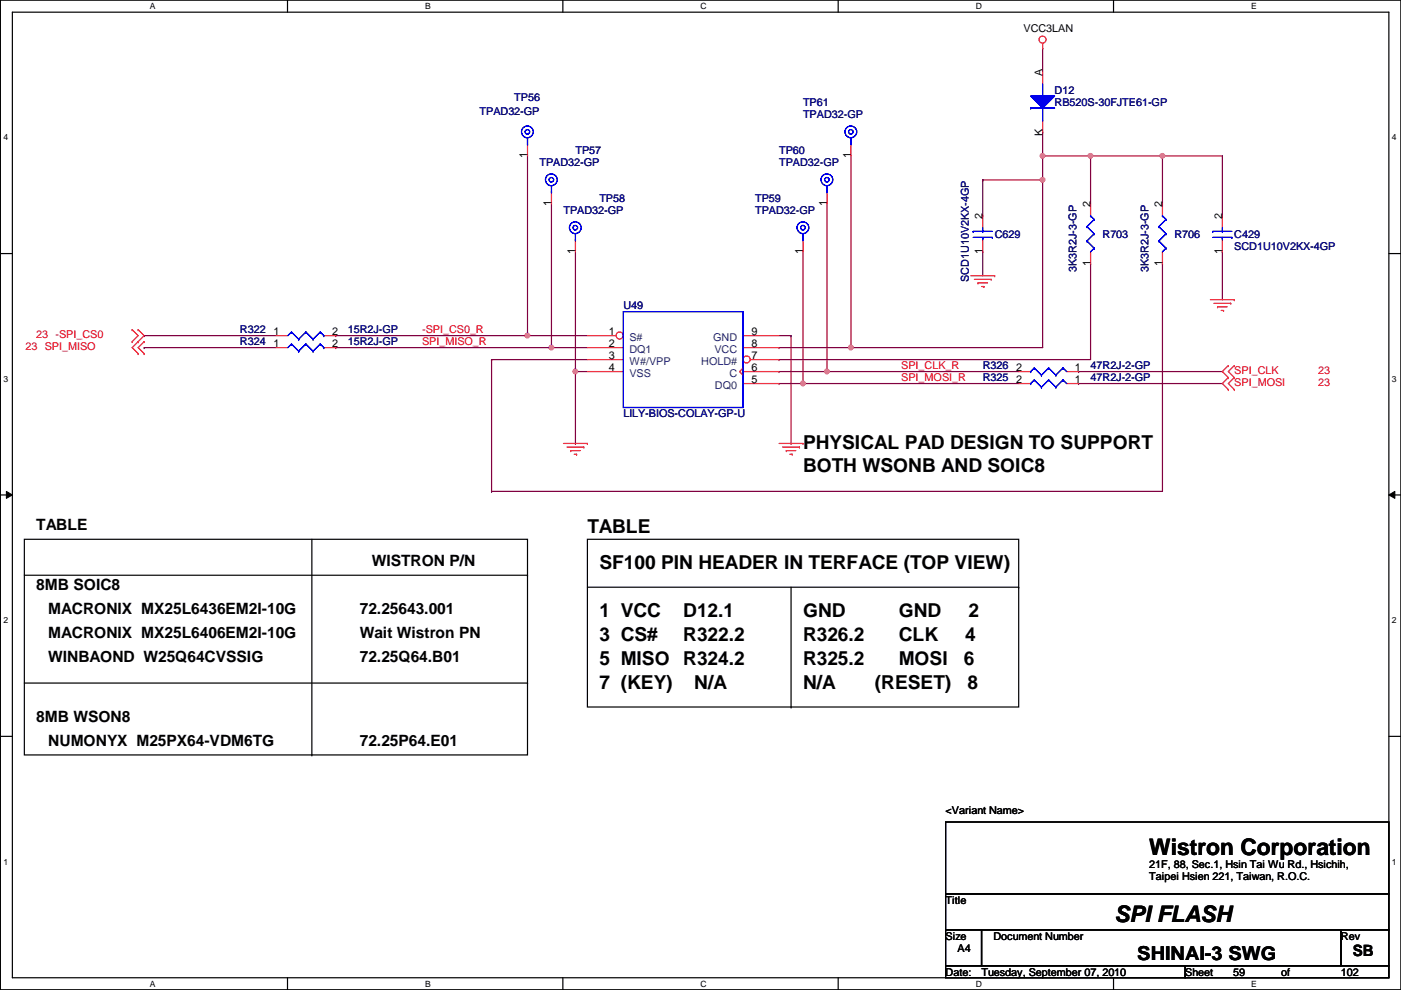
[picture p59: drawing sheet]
<svg xmlns="http://www.w3.org/2000/svg" width="297mm" height="210mm" viewBox="0 0 297 210" stroke-linecap="round" stroke-linejoin="round" font-family="sans-serif">
<defs><g id="words">
<g font-size="4.8">
<text x="243.7" y="181.3">Wistron Corporation</text>
<text x="236.3" y="195.5">SPI FLASH</text>
</g>
<g font-size="4.1">
<text x="170.3" y="95.2">PHYSICAL PAD DESIGN TO SUPPORT</text>
<text x="170.3" y="100.1">BOTH WSONB AND SOIC8</text>
<text x="124.5" y="113">TABLE</text>
<text x="127.1" y="120.6">SF100 PIN HEADER IN TERFACE (TOP VIEW)</text>
<text x="127.1" y="130.8">1 VCC</text>
<text x="144.9" y="130.8">D12.1</text>
<text x="170.3" y="130.8">GND</text>
<text x="190.6" y="130.8">GND</text>
<text x="205.3" y="130.8">2</text>
<text x="127.1" y="135.9">3 CS#</text>
<text x="144.9" y="135.9">R322.2</text>
<text x="170.3" y="135.9">R326.2</text>
<text x="190.6" y="135.9">CLK</text>
<text x="204.6" y="135.9">4</text>
<text x="127.1" y="141">5 MISO</text>
<text x="144.9" y="141">R324.2</text>
<text x="170.3" y="141">R325.2</text>
<text x="190.6" y="141">MOSI</text>
<text x="204.4" y="141">6</text>
<text x="127.1" y="146">7 (KEY)</text>
<text x="147.2" y="146">N/A</text>
<text x="170.3" y="146">N/A</text>
<text x="185.5" y="146">(RESET)</text>
<text x="205.1" y="146">8</text>
<text x="241.1" y="203.5">SHINAI-3 SWG</text>
</g>
<g font-size="3.3">
<text x="7.7" y="112.4">TABLE</text>
<text x="78.8" y="120">WISTRON P/N</text>
<text x="7.7" y="125.1">8MB SOIC8</text>
<text x="10.2" y="130.1">MACRONIX MX25L6436EM2I-10G</text>
<text x="76.3" y="130.1">72.25643.001</text>
<text x="10.2" y="135.2">MACRONIX MX25L6406EM2I-10G</text>
<text x="76.3" y="135.2">Wait Wistron PN</text>
<text x="10.2" y="140.3">WINBAOND W25Q64CVSSIG</text>
<text x="76.3" y="140.3">72.25Q64.B01</text>
<text x="7.7" y="153">8MB WSON8</text>
<text x="10.2" y="158.1">NUMONYX M25PX64-VDM6TG</text>
<text x="76.3" y="158.1">72.25P64.E01</text>
<text x="286.8" y="202.8">SB</text>
</g>
<g font-size="2.3">
<text x="217" y="6.7">VCC3LAN</text>
<text x="221" y="16" transform="rotate(-90 221 16)">A</text>
<text x="221" y="28.7" transform="rotate(-90 221 28.7)">K</text>
<text x="111.8" y="33.6" transform="rotate(-90 111.8 33.6)">1</text>
<text x="180.4" y="33.6" transform="rotate(-90 180.4 33.6)">1</text>
<text x="116.9" y="43.7" transform="rotate(-90 116.9 43.7)">1</text>
<text x="175.3" y="43.7" transform="rotate(-90 175.3 43.7)">1</text>
<text x="208.3" y="46.5" transform="rotate(-90 208.3 46.5)">2</text>
<text x="231.2" y="44" transform="rotate(-90 231.2 44)">2</text>
<text x="246.4" y="44" transform="rotate(-90 246.4 44)">2</text>
<text x="259.1" y="46.5" transform="rotate(-90 259.1 46.5)">2</text>
<text x="122" y="53.9" transform="rotate(-90 122 53.9)">1</text>
<text x="170.2" y="53.9" transform="rotate(-90 170.2 53.9)">1</text>
<text x="208.3" y="53.9" transform="rotate(-90 208.3 53.9)">1</text>
<text x="259.1" y="53.9" transform="rotate(-90 259.1 53.9)">1</text>
<text x="231.2" y="56.4" transform="rotate(-90 231.2 56.4)">1</text>
<text x="246.4" y="56.4" transform="rotate(-90 246.4 56.4)">1</text>
<text x="58" y="71.1">1</text>
<text x="70.4" y="71.1">2</text>
<text x="129.1" y="71.1">1</text>
<text x="159.3" y="71.1">9</text>
<text x="58" y="73.7">1</text>
<text x="70.4" y="73.7">2</text>
<text x="129.1" y="73.7">2</text>
<text x="129.1" y="76.2">3</text>
<text x="159.3" y="76.2">7</text>
<text x="159.3" y="73.7">8</text>
<text x="129.1" y="78.7">4</text>
<text x="159.3" y="81.3">5</text>
<text x="159.3" y="78.7">6</text>
<text x="215.5" y="78.7">2</text>
<text x="215.5" y="81.3">2</text>
<text x="227.9" y="78.7">1</text>
<text x="227.9" y="81.3">1</text>
<text x="200.5" y="172.6">&lt;Variant Name&gt;</text>
<text x="243.7" y="184">21F, 88, Sec.1, Hsin Tai Wu Rd., Hsichih,</text>
<text x="200.5" y="191.6">Title</text>
<text x="243.7" y="186.6">Taipei Hsien 221, Taiwan, R.O.C.</text>
<text x="200.5" y="199.2">Size</text>
<text x="203" y="201.8">A4</text>
<text x="210.6" y="199.2">Document Number</text>
<text x="284.3" y="199.2">Rev</text>
<text x="200.5" y="206.8">Date:</text>
<text x="208.1" y="206.8">Tuesday, September 07, 2010</text>
<text x="251.3" y="206.8">Sheet</text>
<text x="261.4" y="206.8">59</text>
<text x="271.6" y="206.8">of</text>
<text x="284.3" y="206.8">102</text>
</g>
<g font-size="2.3" fill="#000080">
<text x="109" y="21.4">TP56</text>
<text x="170.3" y="22.4">TP61</text>
<text x="223.6" y="19.9">D12</text>
<text x="223.6" y="22.4">RB520S-30FJTE61-GP</text>
<text x="101.7" y="24.5">TPAD32-GP</text>
<text x="170.3" y="25">TPAD32-GP</text>
<text x="114.4" y="35.1">TPAD32-GP</text>
<text x="122" y="32.6">TP57</text>
<text x="165.2" y="32.6">TP60</text>
<text x="165.2" y="35.1">TPAD32-GP</text>
<text x="119.5" y="45.3">TPAD32-GP</text>
<text x="127.1" y="42.8">TP58</text>
<text x="160.1" y="42.8">TP59</text>
<text x="160.1" y="45.3">TPAD32-GP</text>
<text x="210.9" y="50.4">C629</text>
<text x="233.8" y="50.4">R703</text>
<text x="249" y="50.4">R706</text>
<text x="261.7" y="50.4">C429</text>
<text x="261.7" y="52.9">SCD1U10V2KX-4GP</text>
<text x="205.4" y="59.7" transform="rotate(-90 205.4 59.7)">SCD1U10V2KX-4GP</text>
<text x="228.3" y="57.7" transform="rotate(-90 228.3 57.7)">3K3R2J-3-GP</text>
<text x="243.5" y="57.7" transform="rotate(-90 243.5 57.7)">3K3R2J-3-GP</text>
<text x="132.2" y="65.6">U49</text>
<text x="50.9" y="70.7">R322</text>
<text x="73.7" y="70.7">15R2J-GP</text>
<text x="50.9" y="73.2">R324</text>
<text x="73.7" y="73.2">15R2J-GP</text>
<text x="208.4" y="78.3">R326</text>
<text x="208.4" y="80.9">R325</text>
<text x="231.2" y="78.3">47R2J-2-GP</text>
<text x="231.2" y="80.9">47R2J-2-GP</text>
<text x="132.2" y="88.5">LILY-BIOS-COLAY-GP-U</text>
</g>
<g font-size="2.3" fill="#f00">
<text x="7.7" y="71.7">23 -SPI_CS0</text>
<text x="89.5" y="70.7">-SPI_CS0_R</text>
<text x="5.4" y="74.3">23 SPI_MISO</text>
<text x="89.5" y="73.2">SPI_MISO_R</text>
<text x="191.1" y="78.3">SPI_CLK_R</text>
<text x="191.1" y="80.8">SPI_MOSI_R</text>
<text x="261.7" y="79.3">SPI_CLK</text>
<text x="261.7" y="81.9">SPI_MOSI</text>
<text x="279.5" y="79.3">23</text>
<text x="279.5" y="81.9">23</text>
</g>
<g font-size="2.3" fill="#004080">
<text x="133.4" y="72.2">S#</text>
<text x="133.4" y="74.8">DQ1</text>
<text x="133.4" y="77.3">W#/VPP</text>
<text x="148.7" y="77.3">HOLD#</text>
<text x="151.2" y="72.2">GND</text>
<text x="151.5" y="74.8">VCC</text>
<text x="133.4" y="79.8">VSS</text>
<text x="151.6" y="82.4">DQ0</text>
<text x="154.6" y="79.8">C</text>
</g>
<g font-size="1.8">
<text x="31.8" y="1.9">A</text>
<text x="90.1" y="1.9">B</text>
<text x="148.5" y="1.9">C</text>
<text x="206.9" y="1.9">D</text>
<text x="265.3" y="1.9">E</text>
<text x=".7" y="29.8">4</text>
<text x="295.1" y="29.8">4</text>
<text x=".7" y="80.9">3</text>
<text x="295.1" y="80.9">3</text>
<text x=".7" y="132.1">2</text>
<text x="295.1" y="132.1">2</text>
<text x=".7" y="183.3">1</text>
<text x="295.1" y="183.3">1</text>
<text x="31.8" y="209.2">A</text>
<text x="90.1" y="209.2">B</text>
<text x="148.5" y="209.2">C</text>
<text x="206.9" y="209.2">D</text>
<text x="265.3" y="209.2">E</text>
</g>
</g></defs>
<path d="M.1 0h296.9v209.8h-296.9zM2.6 2.6h291.9v204.7h-291.9z" fill="none" stroke="#000" stroke-width=".25"/>
<g fill="#fff">
<path d="M31.8 .3h1.2v2h-1.2z"/>
<path d="M31.8 207.6h1.2v1.9h-1.2z"/>
</g>
<path d="M61 0v2.6M61 207.3v2.5" fill="none" stroke="#000" stroke-width=".25"/>
<g fill="#fff">
<path d="M90.1 .3h1.2v2h-1.2z"/>
<path d="M90.1 207.6h1.2v1.9h-1.2z"/>
</g>
<path d="M119.3 0v2.6M119.3 207.3v2.5" fill="none" stroke="#000" stroke-width=".25"/>
<g fill="#fff">
<path d="M148.5 .3h1.3v2h-1.3z"/>
<path d="M148.5 207.6h1.3v1.9h-1.3z"/>
</g>
<path d="M177.7 0v2.6M177.7 207.3v2.5" fill="none" stroke="#000" stroke-width=".25"/>
<g fill="#fff">
<path d="M206.9 .3h1.2v2h-1.2z"/>
<path d="M206.9 207.6h1.2v1.9h-1.2z"/>
</g>
<path d="M236.1 0v2.6M236.1 207.3v2.5" fill="none" stroke="#000" stroke-width=".25"/>
<g fill="#fff">
<path d="M265.3 .3h1.1v2h-1.1z"/>
<path d="M265.3 207.6h1.1v1.9h-1.1z"/>
<path d="M.7 28.2h1v1.9h-1z"/>
<path d="M295.1 28.2h1v1.9h-1z"/>
<path d="M.7 79.3h1v2h-1z"/>
<path d="M295.1 79.3h1v2h-1z"/>
</g>
<path d="M.1 53.8h2.5M294.5 53.8h2.5" fill="none" stroke="#000" stroke-width=".25"/>
<g fill="#fff">
<path d="M.7 130.5h1v2h-1z"/>
<path d="M295.1 130.5h1v2h-1z"/>
</g>
<path d="M.1 104.9h2.5M294.5 104.9h2.5" fill="none" stroke="#000" stroke-width=".25"/>
<path d="M1.4 104.2l1.2 .7-1.2 .8zM294.5 104.9l1.2-.7v1.5z" fill="#000"/>
<path d="M1.4 104.2l1.2 .7-1.2 .8zM294.5 104.9l1.2-.7v1.5z" fill="none" stroke="#000" stroke-width=".21"/>
<g fill="#fff">
<path d="M.7 181.7h1v2h-1z"/>
<path d="M295.1 181.7h1v2h-1z"/>
</g>
<path d="M.1 156.1h2.5M294.5 156.1h2.5" fill="none" stroke="#000" stroke-width=".25"/>
<g fill="none" stroke="#800040" stroke-width=".25">
<path d="M208.4 38.1h.1M208.4 38.1v7.7M221.1 38.1h.1M221.1 38.1v35.6M231.2 33.1h.1M231.2 33.1v10.1M208.4 53.4h.1M208.4 53.4v5.1M231.2 55.9h.1M231.2 55.9v20.3M246.5 55.9h.1M246.5 55.9v48.3"/>
<path d="M30.6 73.7h.1M30.6 73.7h27.9M104.2 76.2h.1M104.2 76.2v28"/>
</g>
<circle cx="221" cy="38.1" r=".49" fill="#f0f"/>
<circle cx="221" cy="38.1" r=".49" fill="none" stroke="#f0f" stroke-width=".25"/>
<path d="M246.5 33.1h.1M246.5 33.1v10.1M246.5 33.1h12.7" fill="none" stroke="#800040" stroke-width=".25"/>
<circle cx="246.4" cy="33" r=".49" fill="#f0f"/>
<circle cx="246.4" cy="33" r=".49" fill="none" stroke="#f0f" stroke-width=".25"/>
<g fill="none" stroke="#800040" stroke-width=".25">
<path d="M221.1 10.2h.1M221.1 10.2v5.1M208.4 38.1h.1M221.1 28h.1M221.1 33.1h.1M221.1 28v10.1h-12.7M259.2 33.1h.1M259.2 33.1v12.7M259.2 53.4h.1M259.2 53.4v10.1M30.6 71.2h.1M30.6 71.2h27.9"/>
<path d="M228.7 78.8h.1M228.7 78.8h30.5M228.7 81.3h.1M228.7 81.3h30.5M104.2 104.2h.1M104.2 104.2h142.3"/>
</g>
<circle cx="221" cy="33" r=".49" fill="#f0f"/>
<circle cx="221" cy="33" r=".49" fill="none" stroke="#f0f" stroke-width=".25"/>
<path d="M221.1 33.1h.1M221.1 33.1h25.4M231.2 33.1h.1" fill="none" stroke="#800040" stroke-width=".25"/>
<circle cx="231.2" cy="33" r=".49" fill="#f0f"/>
<circle cx="231.2" cy="33" r=".49" fill="none" stroke="#f0f" stroke-width=".25"/>
<g fill="none" stroke="#800040" stroke-width=".25">
<path d="M111.8 33.1v38.1M104.2 76.2h.1M104.2 76.2h20.3M111.8 71.2h.1M111.8 71.2h12.7M116.9 73.7h.1M116.9 73.7h7.6M165.2 76.2h.1M165.2 76.2h66M175.3 78.8h.1M175.3 78.8h40.7M180.4 73.7h.1"/>
<path d="M180.4 73.7h40.7M170.3 81.3h.1M170.3 81.3h45.7"/>
</g>
<circle cx="111.8" cy="71.1" r=".49" fill="#f0f"/>
<circle cx="111.8" cy="71.1" r=".49" fill="none" stroke="#f0f" stroke-width=".25"/>
<path d="M116.9 43.2v30.5M71.2 71.2h.1M71.2 71.2h40.6M116.9 73.7h.1" fill="none" stroke="#800040" stroke-width=".25"/>
<circle cx="116.9" cy="73.7" r=".49" fill="#f0f"/>
<circle cx="116.9" cy="73.7" r=".49" fill="none" stroke="#f0f" stroke-width=".25"/>
<path d="M122 53.4v25.4M71.2 73.7h.1M71.2 73.7h45.7M122 78.8h.1" fill="none" stroke="#800040" stroke-width=".25"/>
<circle cx="122" cy="78.8" r=".49" fill="#f0f"/>
<circle cx="122" cy="78.8" r=".49" fill="none" stroke="#f0f" stroke-width=".25"/>
<path d="M170.3 53.4v27.9M122 78.8h.1M122 78.8h2.5M122 78.8v15.2M122 94h.1M170.3 81.3h.1" fill="none" stroke="#800040" stroke-width=".25"/>
<circle cx="170.2" cy="81.3" r=".49" fill="#f0f"/>
<circle cx="170.2" cy="81.3" r=".49" fill="none" stroke="#f0f" stroke-width=".25"/>
<path d="M175.3 43.2v35.6M175.3 78.8h.1M165.2 81.3h.1M165.2 81.3h5.1" fill="none" stroke="#800040" stroke-width=".25"/>
<circle cx="175.3" cy="78.8" r=".49" fill="#f0f"/>
<circle cx="175.3" cy="78.8" r=".49" fill="none" stroke="#f0f" stroke-width=".25"/>
<path d="M180.4 33.1v40.6M165.2 78.8h.1M165.2 78.8h10.1M180.4 73.7h.1" fill="none" stroke="#800040" stroke-width=".25"/>
<circle cx="180.4" cy="73.7" r=".49" fill="#f0f"/>
<circle cx="180.4" cy="73.7" r=".49" fill="none" stroke="#f0f" stroke-width=".25"/>
<path d="M165.2 73.7h.1M165.2 73.7h15.2M165.2 71.2h2.5M167.7 71.2h.1M167.7 71.2v22.8M167.7 94h.1" fill="none" stroke="#800040" stroke-width=".25"/>
<g fill="none" stroke="#f00" stroke-width=".25">
<path d="M221.1 10.2h.1M221.1 9.2v1M221.1 15.3v2.5M221.1 25.4v2.6M205.8 58.5h5.1M206.6 59.2h3.5M207.3 60h.1M207.3 60h2.1M210.1 59.2h.1M210.9 58.5h.1M28 69.9h.1M28 72.4h.1"/>
<path d="M28 69.9l1.3 1.3-1.3 1.2M29.3 72.4h.1M29.3 75h.1M29.3 69.9h.1M29.3 69.9l1.3 1.3-2.6 2.5 1.3 1.3M30.6 72.4h.1M30.6 75h.1M30.6 72.4l-1.3 1.3 1.3 1.3M208.1 60.7h.5M208.6 60.7h.1M256.6 63.5h5.1M257.4 64.3h3.5"/>
<path d="M258.1 65.1h.1M258.1 65.1h2.1M258.9 65.8h.5M259.4 65.8h.1M260.4 77.5h.1M260.4 77.5l-1.2 1.3 1.2 1.3M260.9 64.3h.1M261.7 63.5h.1M261.7 77.5h.1M261.7 77.5l-1.3 1.3 1.3 1.3M119.5 94h5M120.2 94.8h3.6"/>
<path d="M121 95.5h.1M121 95.5h2M121.7 96.3h.6M122.3 96.3h.1M123.8 94.8h.1M124.5 94h.1M165.2 94h5.1M165.9 94.8h3.6M166.7 95.5h.1M166.7 95.5h2M167.5 96.3h.5M168 96.3h.1"/>
<path d="M169.5 94.8h.1M170.3 94h.1M260.4 80.1h.1M260.4 82.6h.1M260.4 80.1l-1.2 1.2 1.2 1.3M261.7 80.1h.1M261.7 82.6h.1M261.7 80.1l-1.3 1.2 1.3 1.3"/>
<circle cx="221" cy="8.4" r=".75"/>
</g>
<g fill="none" stroke="#000" stroke-width=".25">
<path d="M5.2 114.3h106.6v45.8h-106.6zM66.1 114.3v45.8M124.5 114.3h91.5v35.6h-91.5zM5.2 122h106.6M111.8 122h.1M124.5 124.5h91.5M167.7 124.5v25.4M216 124.5h.1M5.2 144.8h106.6M111.8 144.8h.1M167.7 149.9h.1M66.1 160.1h.1"/>
<path d="M200.5 174.3h94v15.2h-94zM200.5 189.5h94v7.6h-94zM200.5 197.1h7.6v7.7h-7.6zM208.1 197.1h76.2v7.7h-76.2zM284.3 197.1h10.2v7.7h-10.2zM200.5 204.8h50.8v2.5h-50.8zM251.3 204.8h43.2v2.5h-43.2z"/>
</g>
<path d="M218.5 20.4h5.1l-2.5 2.5z" fill="#00f"/>
<path d="M221.1 17.8v2.6M218.5 20.4h5.1l-2.5 2.5zM218.5 22.9h.1M218.5 22.9h5.1M221.1 20.4h.1M221.1 25.4h.1M221.1 22.9v2.5" fill="none" stroke="#00f" stroke-width=".25"/>
<path d="M218.5 20.4h5.1l-2.5 2.5z" fill="#00f"/>
<g fill="none" stroke="#00f" stroke-width=".25">
<path d="M221.1 17.8v2.6M175.3 39.4v1.3M218.5 20.4h5.1l-2.5 2.5zM218.5 22.9h.1M218.5 22.9h5.1M221.1 20.4h.1M221.1 25.4h.1M221.1 22.9v2.5M170.3 50.8h.1M170.3 49.6v1.2M175.3 40.7h.1M206.3 49.1h.1"/>
<path d="M206.3 50.3h4.1M206.3 49.1h4.1M208.4 50.3h.1M208.4 49.1h.1M208.4 48.3v.8M208.4 50.3v.5M210.4 50.3h.1M245.7 51.1h.1M245.7 48h.1M245.7 51.1l1.5 1.5M245.7 48l1.5 1.6M246.5 45.8h.1"/>
<path d="M246.5 45.8l.7 .7M247.2 52.6h.1M247.2 49.6h.1M247.2 46.5h.1M247.2 52.6l-.7 .8M247.2 49.6l-1.5 1.5M247.2 46.5l-1.5 1.5M61.8 70.4h.1M61.8 70.4l-.8 .8M61.8 70.4l1.5 1.5M63.3 71.9h.1M64.9 70.4h.1"/>
<path d="M64.9 70.4l-1.6 1.5M64.9 70.4l1.5 1.5M66.4 71.9h.1M67.9 70.4h.1M67.9 70.4l-1.5 1.5M67.9 70.4l.8 .8M68.7 71.2h.1M218.5 78.8h.1M219.3 78h.1M219.3 78l1.5 1.5M219.3 78l-.8 .8M220.8 79.5h.1"/>
<path d="M222.3 78h.1M222.3 78l1.6 1.5M222.3 78l-1.5 1.5M223.9 79.5h.1M225.4 78h.1M225.4 78l.7 .8M225.4 78l-1.5 1.5"/>
<circle cx="175.3" cy="38.1" r=".49"/>
<circle cx="175.3" cy="38.1" r="1.25"/>
<circle cx="170.2" cy="48.3" r=".49"/>
<circle cx="170.2" cy="48.3" r="1.25"/>
</g>
<path d="M170.3 50.8v2.6M175.3 40.7v2.5M208.4 45.8v2.5M208.4 50.8v2.6M246.5 43.2v2.6M246.5 53.4v2.5M58.5 71.2h2.5M68.7 71.2h2.5M216 78.8h2.5M226.1 78.8h2.6" fill="none" stroke="#f00" stroke-width=".25"/>
<circle cx="131.4" cy="71.1" r=".75" fill="#fff"/>
<g fill="none" stroke="#f00" stroke-width=".25">
<path d="M124.5 71.2h6.1M124.5 73.7h7.7M124.5 76.2h7.7M124.5 78.8h7.7M157.6 78.8h7.6M157.6 78l-.8 .8 .8 .7M157.6 81.3h7.6"/>
<circle cx="131.4" cy="71.1" r=".75"/>
</g>
<circle cx="158.3" cy="76.2" r=".75" fill="#fff"/>
<g fill="none" stroke="#f00" stroke-width=".25">
<path d="M111.8 30.5v2.6M180.4 30.5v2.6M116.9 40.7v2.5M122 50.8v2.6M231.2 43.2v2.6M231.2 53.4v2.5M259.2 45.8v2.5M259.2 50.8v2.6M58.5 73.7h2.5M68.7 73.7h2.5M157.6 73.7h7.6M157.6 71.2h7.6"/>
<path d="M159.1 76.2h6.1M216 81.3h2.5M226.1 81.3h2.6"/>
<circle cx="158.3" cy="76.2" r=".75"/>
</g>
<g fill="none" stroke="#00f" stroke-width=".25">
<path d="M111.8 30.5h.1M111.8 29.3v1.2M116.9 39.4v1.3M180.4 30.5h.1M180.4 29.3v1.2M116.9 40.7h.1M122 50.8h.1M122 49.6v1.2M230.5 51.1h.1M230.5 48h.1M230.5 51.1l1.5 1.5M230.5 48l1.5 1.6"/>
<path d="M231.2 45.8h.1M231.2 45.8l.8 .7M232 52.6h.1M232 49.6h.1M232 46.5h.1M232 52.6l-.8 .8M232 49.6l-1.5 1.5M232 46.5l-1.5 1.5M257.1 49.1h.1M257.1 50.3h4.1M257.1 49.1h4.1M259.2 50.3h.1"/>
<path d="M259.2 49.1h.1M259.2 48.3v.8M259.2 50.3v.5M261.2 50.3h.1M61.8 72.9h.1M61.8 72.9l-.8 .8M61.8 72.9l1.5 1.6M63.3 74.5h.1M64.9 72.9h.1M64.9 72.9l-1.6 1.6M64.9 72.9l1.5 1.6M66.4 74.5h.1"/>
<path d="M67.9 72.9h.1M67.9 72.9l-1.5 1.6M67.9 72.9l.8 .8M68.7 73.7h.1M132.2 66.1h25.4v20.3h-25.4zM218.5 81.3h.1M219.3 80.6h.1M219.3 80.6l1.5 1.5M219.3 80.6l-.8 .7M220.8 82.1h.1M222.3 80.6h.1M222.3 80.6l1.6 1.5"/>
<path d="M222.3 80.6l-1.5 1.5M223.9 82.1h.1M225.4 80.6h.1M225.4 80.6l.7 .7M225.4 80.6l-1.5 1.5"/>
<circle cx="111.8" cy="28" r=".49"/>
<circle cx="111.8" cy="28" r="1.25"/>
<circle cx="116.9" cy="38.1" r=".49"/>
<circle cx="116.9" cy="38.1" r="1.25"/>
<circle cx="180.4" cy="28" r=".49"/>
<circle cx="180.4" cy="28" r="1.25"/>
<circle cx="122" cy="48.3" r=".49"/>
<circle cx="122" cy="48.3" r="1.25"/>
</g>
<circle cx="221" cy="38.1" r=".49" fill="#f0f"/>
<circle cx="221" cy="38.1" r=".49" fill="none" stroke="#f0f" stroke-width=".25"/>
<circle cx="246.4" cy="33" r=".49" fill="#f0f"/>
<circle cx="246.4" cy="33" r=".49" fill="none" stroke="#f0f" stroke-width=".25"/>
<circle cx="221" cy="33" r=".49" fill="#f0f"/>
<circle cx="221" cy="33" r=".49" fill="none" stroke="#f0f" stroke-width=".25"/>
<circle cx="231.2" cy="33" r=".49" fill="#f0f"/>
<circle cx="231.2" cy="33" r=".49" fill="none" stroke="#f0f" stroke-width=".25"/>
<circle cx="111.8" cy="71.1" r=".49" fill="#f0f"/>
<circle cx="111.8" cy="71.1" r=".49" fill="none" stroke="#f0f" stroke-width=".25"/>
<circle cx="116.9" cy="73.7" r=".49" fill="#f0f"/>
<circle cx="116.9" cy="73.7" r=".49" fill="none" stroke="#f0f" stroke-width=".25"/>
<circle cx="122" cy="78.8" r=".49" fill="#f0f"/>
<circle cx="122" cy="78.8" r=".49" fill="none" stroke="#f0f" stroke-width=".25"/>
<circle cx="170.2" cy="81.3" r=".49" fill="#f0f"/>
<circle cx="170.2" cy="81.3" r=".49" fill="none" stroke="#f0f" stroke-width=".25"/>
<circle cx="175.3" cy="78.8" r=".49" fill="#f0f"/>
<circle cx="175.3" cy="78.8" r=".49" fill="none" stroke="#f0f" stroke-width=".25"/>
<circle cx="180.4" cy="73.7" r=".49" fill="#f0f"/>
<circle cx="180.4" cy="73.7" r=".49" fill="none" stroke="#f0f" stroke-width=".25"/>
<use href="#words"/>
</svg>
